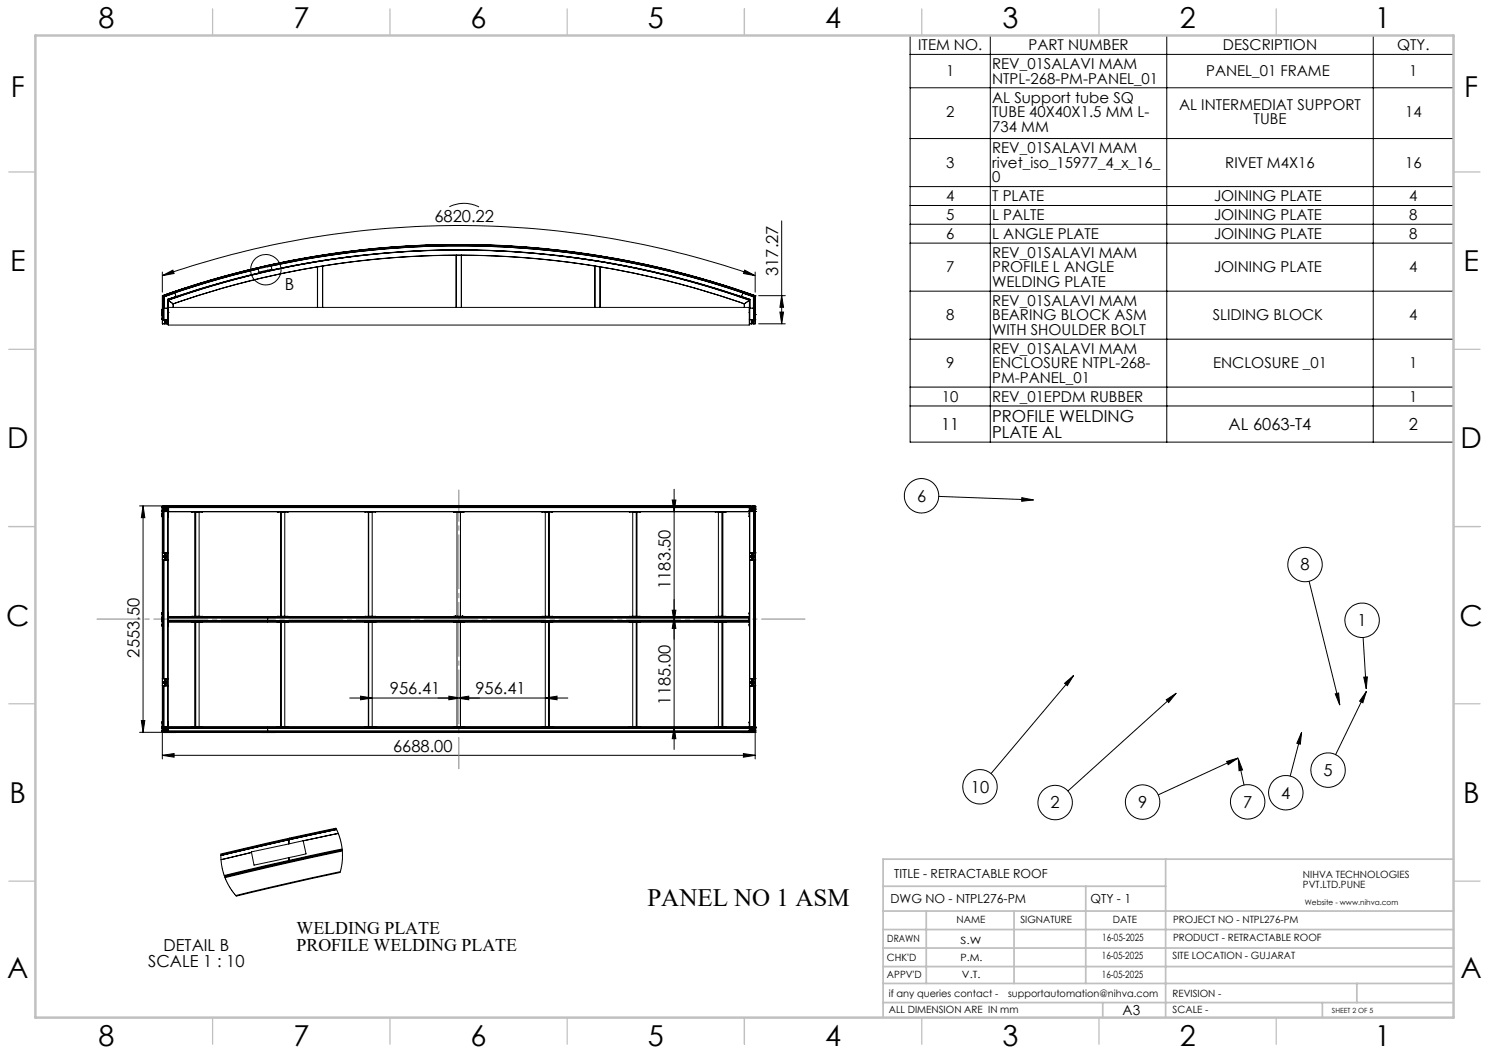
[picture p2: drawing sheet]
<svg xmlns="http://www.w3.org/2000/svg" width="420mm" height="297mm" viewBox="0 0 420 297" stroke-linecap="round" stroke-linejoin="round" font-family="sans-serif">
<defs><g id="words">
<g font-size="8.1">
<text x="27.8" y="8">8</text>
<text x="82.8" y="8">7</text>
<text x="132.8" y="8">6</text>
<text x="182.8" y="8">5</text>
<text x="232.8" y="8">4</text>
<text x="282.8" y="8">3</text>
<text x="332.8" y="8">2</text>
<text x="387.8" y="8">1</text>
<text x="3" y="27.2">F</text>
<text x="413" y="27.2">F</text>
<text x="2.8" y="76.5">E</text>
<text x="412.8" y="76.5">E</text>
<text x="2" y="126.5">D</text>
<text x="412" y="126.5">D</text>
<text x="1.7" y="176.5">C</text>
<text x="411.7" y="176.5">C</text>
<text x="2.7" y="226.5">B</text>
<text x="412.7" y="226.5">B</text>
<text x="2" y="275.7">A</text>
<text x="412" y="275.7">A</text>
<text x="27.8" y="295">8</text>
<text x="82.8" y="295">7</text>
<text x="132.8" y="295">6</text>
<text x="182.8" y="295">5</text>
<text x="232.8" y="295">4</text>
<text x="282.8" y="295">3</text>
<text x="332.8" y="295">2</text>
<text x="387.8" y="295">1</text>
</g>
<text font-size="7.1" x="182.6" y="255.4">PANEL NO 1 ASM</text>
<g font-size="5">
<text x="83.6" y="263.6">WELDING PLATE</text>
<text x="83.6" y="268.2">PROFILE WELDING PLATE</text>
</g>
<g font-size="4.7">
<text x="122.5" y="62.5">6820.22</text>
<text x="219.5" y="77.8" transform="rotate(-90 219.5 77.8)">317.27</text>
<text x="80.3" y="81.9">B</text>
<text x="279.9" y="119">PROFILE WELDING</text>
<text x="265.5" y="121.3">11</text>
<text x="279.9" y="123.5">PLATE AL</text>
<text x="346.6" y="121.3">AL 6063-T4</text>
<text x="397.4" y="121.3">2</text>
<text x="258.7" y="141.5">6</text>
<text x="366.8" y="160.9">8</text>
<text x="189.1" y="166.1" transform="rotate(-90 189.1 166.1)">1183.50</text>
<text x="382.9" y="176.6">1</text>
<text x="39.4" y="185.5" transform="rotate(-90 39.4 185.5)">2553.50</text>
<text x="110" y="195.8">956.41</text>
<text x="134.1" y="195.8">956.41</text>
<text x="189.1" y="198.7" transform="rotate(-90 189.1 198.7)">1185.00</text>
<text x="110.9" y="212">6688.00</text>
<text x="373.3" y="218.9">5</text>
<text x="273.9" y="223.6">10</text>
<text x="321" y="227.9">9</text>
<text x="350.7" y="227.8">7</text>
<text x="361.4" y="225.3">4</text>
<text x="296.3" y="228">2</text>
<text x="46.1" y="268.3">DETAIL B</text>
<text x="41.8" y="272.8">SCALE 1 : 10</text>
</g>
<g font-size="4.2">
<text x="259" y="14.2">ITEM NO.</text>
<text x="290.1" y="14.2">PART NUMBER</text>
<text x="345" y="14.2">DESCRIPTION</text>
<text x="394.1" y="14.2">QTY.</text>
<text x="266.9" y="21.6">1</text>
<text x="279.9" y="19.5">REV_01SALAVI MAM</text>
<text x="279.9" y="23.6">NTPL-268-PM-PANEL_01</text>
<text x="340.2" y="21.6">PANEL_01 FRAME</text>
<text x="397.5" y="21.6">1</text>
<text x="279.9" y="28.9">AL Support tube SQ</text>
<text x="266.9" y="33">2</text>
<text x="279.9" y="33">TUBE 40X40X1.5 MM L-</text>
<text x="332.6" y="31">AL INTERMEDIAT SUPPORT</text>
<text x="353.6" y="35.1">TUBE</text>
<text x="396.3" y="33">14</text>
<text x="279.9" y="37.1">734 MM</text>
<text x="266.9" y="47.4">3</text>
<text x="279.9" y="43.3">REV_01SALAVI MAM</text>
<text x="279.9" y="47.4">rivet_iso_15977_4_x_16_</text>
<text x="345.6" y="47.4">RIVET M4X16</text>
<text x="396.3" y="47.4">16</text>
<text x="279.9" y="51.5">0</text>
<text x="266.9" y="56.8">4</text>
<text x="279.9" y="56.8">T PLATE</text>
<text x="342.4" y="56.8">JOINING PLATE</text>
<text x="397.5" y="56.8">4</text>
<text x="266.9" y="62.1">5</text>
<text x="279.9" y="62.1">L PALTE</text>
<text x="342.4" y="62.1">JOINING PLATE</text>
<text x="397.5" y="62.1">8</text>
<text x="266.9" y="67.4">6</text>
<text x="279.9" y="67.4">L ANGLE PLATE</text>
<text x="342.4" y="67.4">JOINING PLATE</text>
<text x="397.5" y="67.4">8</text>
<text x="266.9" y="76.9">7</text>
<text x="279.9" y="72.8">REV_01SALAVI MAM</text>
<text x="279.9" y="76.9">PROFILE L ANGLE</text>
<text x="342.4" y="76.9">JOINING PLATE</text>
<text x="397.5" y="76.9">4</text>
<text x="279.9" y="81">WELDING PLATE</text>
<text x="279.9" y="86.3">REV_01SALAVI MAM</text>
<text x="266.9" y="90.4">8</text>
<text x="279.9" y="90.4">BEARING BLOCK ASM</text>
<text x="279.9" y="94.5">WITH SHOULDER BOLT</text>
<text x="342.1" y="90.4">SLIDING BLOCK</text>
<text x="397.5" y="90.4">4</text>
<text x="279.9" y="99.8">REV_01SALAVI MAM</text>
<text x="266.9" y="103.9">9</text>
<text x="279.9" y="103.9">ENCLOSURE NTPL-268-</text>
<text x="342.2" y="103.9">ENCLOSURE _01</text>
<text x="397.5" y="103.9">1</text>
<text x="265.7" y="113.4">10</text>
<text x="279.9" y="108">PM-PANEL_01</text>
<text x="279.9" y="113.4">REV_01EPDM RUBBER</text>
<text x="397.5" y="113.4">1</text>
</g>
<text font-size="3.9" x="316.7" y="286.4">A3</text>
<g font-size="3.5">
<text x="252.2" y="247.7">TITLE - RETRACTABLE ROOF</text>
<text x="251.2" y="254.8">DWG NO - NTPL276-PM</text>
<text x="307.6" y="254.8">QTY - 1</text>
</g>
<g font-size="2.8">
<text x="367.5" y="247.7">NIHVA TECHNOLOGIES</text>
<text x="367.5" y="250.5">PVT.LTD.PUNE</text>
<text x="269.8" y="260.4">NAME</text>
<text x="287.8" y="260.4">SIGNATURE</text>
<text x="313.9" y="260.5">DATE</text>
<text x="330.9" y="260.5">PROJECT NO - NTPL276-PM</text>
<text x="250.3" y="265.7">DRAWN</text>
<text x="270.9" y="266.1">S.W</text>
<text x="310.9" y="265.5">16-05-2025</text>
<text x="330.9" y="265.5">PRODUCT - RETRACTABLE ROOF</text>
<text x="250.2" y="271.1">CHK'D</text>
<text x="250.2" y="275.8">APPV'D</text>
<text x="270.9" y="271.1">P.M.</text>
<text x="271.3" y="275.8">V.T.</text>
<text x="310.8" y="270.6">16-05-2025</text>
<text x="310.8" y="275.8">16-05-2025</text>
<text x="330.7" y="270.6">SITE LOCATION - GUJARAT</text>
<text x="250.7" y="281.1">if any queries contact -</text>
<text x="284.3" y="281.1">supportautomation@nihva.com</text>
<text x="330.7" y="281.1">REVISION -</text>
<text x="250.7" y="285.6">ALL DIMENSION ARE IN mm</text>
<text x="330.7" y="285.6">SCALE -</text>
</g>
<text font-size="2.1" x="368.1" y="255.1">Website - www.nihva.com</text>
<text font-size="2" x="375.7" y="285.6">SHEET 2 OF 5</text>
</g></defs>
<g fill="none" stroke="#000" stroke-width=".28">
<path d="M256.7 10h153.3v114.7h-153.3zM256.7 15.3h153.3M279.3 10v114.7M329.1 10v114.7M387.3 10v114.7M256.7 24.8h153.3M256.7 39.1h153.3M126.8 58.3a9.3 9.3 0 0 1 8.3 .1M256.7 52.6h153.3M256.7 58h153.3M45.8 76.7v5.7M45.8 77.7l3-1.5 .3 .9z"/>
<path d="M45.8 77.7a254.1 254.1 0 0 1 167.2 0M72.8 75.8l3.7-.8 .2 .9-3.7 .9zM72.8 75.8a256.7 256.7 0 0 0-26.6 7.9M75.5 76.4a265 265 0 0 0-28.1 8.1M75.5 76.4a262.3 262.3 0 0 0-28.2 8.1M75.5 74.9a241.3 241.3 0 0 0-29.6 8.5M75.5 74.9a248 248 0 0 0-29.7 8.5M75.5 75a255.8 255.8 0 0 0-29.6 8.5M75.5 75h.1M75.5 75a258 258 0 0 0-29.6 8.5M75.5 76.4v-.2v.2M75.5 74.9v.3"/>
<path d="M75.5 74.9a249 249 0 0 1 137.5 8.5M75.5 74.9a249.7 249.7 0 0 1 137.5 8.5M75.5 74.9h.1M75.5 76.4a248.1 248.1 0 0 1 136 8.1M75.5 74.9a249.4 249.4 0 0 1 137.4 8.6M75.5 74.9v.1M76.5 75a248.8 248.8 0 0 1 136.1 8.7M89.5 75.3h.1M89.5 75.3a249 249 0 0 0-40.6 10.4M89.5 75.3v11.4M91 75.1l-1.4 .2M91 75.1v11.6"/>
<path d="M91 75v.1M91 75v11.7M99 72.4a243.7 243.7 0 0 0-23.5 4.1v-.1M128.7 72h.1M128.7 72a244.4 244.4 0 0 0-37.7 3M128.7 72v14.7M128.7 72h1.4M130.1 72h.1M130.1 72v14.7M130.2 72a243.5 243.5 0 0 1 37.6 3M130.2 72v14.7M159.8 72.4a251.4 251.4 0 0 1 51.6 12.1"/>
<path d="M167.8 75v.1M167.8 75v11.7M167.8 75.1l1.4 .2M167.8 75.1v11.6M169.2 75.3h.1M169.2 75.3v11.4M169.3 75.3a251.4 251.4 0 0 1 40.6 10.4M169.3 75.3v11.4M210 76.2l3 1.5-3.3-.6zM213 76.7v5.7M220.5 62.3v29M256.7 63.2h153.3"/>
<path d="M256.7 68.6h153.3M45.7 87.6h.1M45.7 89.7h.1M45.7 89.9v.1M45.7 88.9v.1M45.7 90h.1M45.7 88.3h.1M45.7 87.3h.1M45.7 88h.1M45.7 87.4v.2M45.7 89.8v.1M45.7 88.1v.2"/>
<path d="M45.7 87.4h.1M45.7 88v.1M45.7 88.5v.3M45.7 88.8v.1M45.7 88.1h.1M45.7 90l.1 .1M45.7 87.3v2.7M45.8 90.2h1.6M45.8 87.2l-.1 .1M45.8 83.4h.1M45.8 91.3h.1M45.8 91.3h.6"/>
<path d="M45.9 83.4l-.1 7.9M45.9 83.4v.1M45.9 90.2h.1M45.9 83.5h.1M45.9 87.6h.1M45.9 87.5h.1M45.9 88.7h.1M45.9 88.6h.1M45.9 89.9h.1M45.9 89.8h.1M45.9 89.8l.1 .1M45.9 87.5v.1"/>
<path d="M45.9 88.6v.1M45.9 89.8v.1M45.9 83.5v6.7M45.9 83.5l.3 .2M46 87.5l-.1 .1M46 87.5h.1M46 88.6h.1M46 88.6v.1M46 89.8v.1M46 89.8h.1M46.2 90.2h.1M46.2 83.7h.1"/>
<path d="M46.2 83.7v6.5M46.3 83.7l2.8-1 .3 .2 .2 .6-.2 .2-2.1 .7-.2 2.5-.8-.2zM46.4 90.2v.2M46.4 90.2h.1M46.4 90.4h.1M46.4 91.3h.1M46.4 90.2v1.1M46.4 90.2v.1M46.4 90.3h.3M46.4 90.3h.1M46.4 90.6h.1M46.4 90.9h.1"/>
<path d="M46.5 90.6v.3M46.5 90.6h.1M46.5 90.9h.1M46.7 90.6v.3M46.7 90.6h.1M46.7 90.3h.1M46.7 90.9h.1M46.8 90.2v.1M46.8 90.4h.1M46.8 91.3h.1M46.8 91.3h.6M46.8 90.4v.9"/>
<path d="M46.8 90.2v.2M47.3 84.5h.1M47.3 91.3h.1M47.3 84.5v6.8M47.4 84.7h.1M47.4 84.7a244.9 244.9 0 0 1 164 0M47.4 91.3h-.1M47.4 84.5v6.8M47.4 90h.1M47.4 88.2h.1M47.4 90.1h.1M47.4 84.7a244.5 244.5 0 0 1 164 0"/>
<path d="M47.4 84.7v7h163.9v-5h-163.9M47.4 84.7l1.4 1M48.8 85.7h.1M48.8 85.7a243.4 243.4 0 0 1 161.2 0M48.8 85.7v1M48.9 85.7v1M209.5 82.8l3 .9-.1 3.2h-.7l-.2-.2v-2.3l-2.2-.7-.1-.3zM209.9 85.7v1M210 85.7h-.1M210 85.7v1M211.3 90h.1M211.3 88.2h.1"/>
<path d="M211.3 90.1h.1M211.4 88.2h.1M211.4 84.7l-1.4 1M211.4 90.2h1.6M211.4 84.7h.1M211.4 84.5l.1 6.8M211.5 91.3h.1M211.5 91.3h.5M211.5 84.5h-.1M211.5 84.5v6.8M211.5 84.5h.1M212 90.2v.2"/>
<path d="M212 90.2h.1M212 90.4h.1M212 91.3h.1M212 90.2l.1 1.1M212 90.2l.1 .1M212.1 90.3h.3M212.1 90.3h.1M212.1 90.6h.1M212.1 90.9h.1M212.1 90.2v.1M212.1 90.4h-.1M212.1 90.6v.3"/>
<path d="M212.4 90.6v.3M212.4 90.6h.1M212.4 90.3h.1M212.4 90.9h.1M212.4 90.2v.1M212.4 90.4h.1M212.4 91.3h.1M212.4 91.3h.6M212.4 90.4v.9M212.4 90.2v.2M212.6 90.2h.1M212.6 83.7h.1"/>
<path d="M212.6 83.7v6.5M212.6 83.7h-.1M212.8 89h.1M212.8 88.9h.1M212.8 88.9v.1M212.8 90h.1M212.8 89.9h.1M212.8 89.9v.1M212.8 88.1h.1M212.8 88v.1M212.8 87.5h.1M212.8 87.4v.1"/>
<path d="M212.9 88l-.1 .1M212.9 87.4l-.1 .1M212.9 88.9v.1M212.9 90h.1M212.9 88v.1M212.9 87.4v.1M212.9 89.9h.1M212.9 88.9h.1M212.9 89h.1M212.9 88h.1M212.9 88.1h.1M212.9 87.4h.1"/>
<path d="M212.9 87.5h.1M212.9 90.2h.1M212.9 83.5h.1M212.9 83.5v6.7M212.9 83.5l-.3 .2M213 91.3h.1M213 83.4v7.9M213 83.4l-.1 .1M213 83.4h.1M213 87.2l.1 .1M213 90h.1M213 87.3h.1"/>
<path d="M213.1 88.3h.1M213.1 88.5v.2M213.1 87.6h.1M213.1 90.1h.1M213.1 89.8v.1M213.1 90l-.1 .1M213.1 87.3v2.7M213.1 89.8h.1M213.1 88.7v.1M213.1 88.9v.1M213.1 88.9h.1M213.1 88.1v.1"/>
<path d="M213.1 88h.1M213.1 87.5v.1M213.1 87.4h.1M213.1 88.1v.2M213.1 88.7h.1M213.1 89.9v.1M213.1 88v.1M213.1 87.4v.1M214 83.4h7.5M214 91.3h7.5M220 88h1l-.5 3.3zM220.5 83.4l.5 3.3h-1z"/>
<path d="M256.7 82.1h153.3M256.7 95.7h153.3M256.7 109.2h153.3M256.7 114.5h153.3M190.1 138v73.4M39.4 142.7h7.1M40.4 142.7l.5 3.3h-1zM40.4 142.7v63.8M45.7 144h.1M45.7 144v.2M45.7 143.1v.1M45.7 144.8v.2"/>
<path d="M45.7 145.4h.1M45.7 145.5v.2M45.7 143v.1M45.7 143h.1M45.7 142.9v.1M45.7 144.8h.1M45.7 145.7l.1 .1M45.7 145.7h.1M45.7 143v2.7M45.8 157.9h.1M45.8 142.8h167.2M45.9 144.3h.1"/>
<path d="M45.8 142.9l-.1 .1M45.8 142.8v71.3M45.8 155.9h1.6M45.8 156h1.5M45.8 157.9h1.5M45.9 143.2h.1M45.9 144.2h.1M45.9 144h.1M45.9 143h.1M45.9 143.1h.1M45.9 144.1h.1M45.9 142.9v.3"/>
<path d="M45.9 143.2v.1M45.9 142.8h.1M45.9 142.8v.1M45.9 143.3v.1M45.9 143.4h.1M45.9 143.7h.1M45.9 143.8h.1M45.9 143.3h.1M45.9 145h.1M45.9 144.9h.1M45.9 145.6h.1M45.9 145.5h.1"/>
<path d="M45.9 143.4v.3M45.9 143.8v.2M45.9 144.1v11.8M45.9 143.8v61.2M45.9 143.3h1.4M45.9 143.4h1.4M45.9 143.7h1.4M45.9 144l.1 .1M45.9 145.5l.1 .1M45.9 144v.1M45.9 143v.1M45.9 144.9v.1"/>
<path d="M45.9 145.5v.1M45.9 157.9v33.5M45.9 143.8h.3M46 144.9v.1M46 144.1h.1M46 143v.1M46 144.9h.1M46 145.6h.1M46.1 156.9v.1M46.1 156.9h.1M46.1 157h.1M46.2 142.8h.1"/>
<path d="M46.2 144.3h.1M46.2 144.2l1.1 .1M46.2 157.9v33.5M46.2 156.9h.1M46.2 142.8v.1M46.2 144.2h.1M46.2 143.8h.1M46.2 156.9l-.1 .1M46.2 143.8v12.1M46.2 156.9v.1M46.2 143.3v.1M46.3 143.1h.1"/>
<path d="M46.3 143.2h.1M46.3 143.8h.1M46.3 144.2h.1M46.3 143.9h.1M46.3 144h.1M46.3 142.8v.1M46.3 143.3v.1M46.3 144h.9M46.3 143.2h1M46.3 142.9l-.1 .4M46.3 143.8l-.1 .4M46.3 143.8h1"/>
<path d="M46.3 143.9h1M46.4 144.2h.1M46.4 144.1h.1M46.4 156h.1M46.4 157.9h.1M46.4 156v1.9M46.4 156.8v.3zM46.4 156h.3M46.4 156.8h.3M46.4 157h.3M46.4 157.8h.3M46.4 157.8h.1"/>
<path d="M46.4 143.1v.1M46.4 143.2h.1M46.4 144h.1M46.4 143.9h.1M46.4 156.8v.3M46.4 156v.8M46.4 157.1v.7M46.4 143.9v.1M46.5 144.1l-.1 .1M46.5 144.1v.1M46.5 144.2h.1M46.5 144.1h.1"/>
<path d="M46.5 142.7l-.2 .1M46.5 142.7h.5M46.5 142.7v.1M46.7 156.8l.1 .3zM46.7 156h.1M46.7 157.8h.1M46.7 156v.8M46.7 157.1v.7M46.8 155.9v.1M46.8 156h.1M46.8 157.9h.1M46.8 156.8v.3"/>
<path d="M46.8 156v1.9M47 156.9h.1M47 156.9v.1M47 157h.1M47 142.7h.3M47 142.7v.1M47.1 156.9v.1M47.1 144.1v.1M47.1 144.1h.1M47.1 144.2h.1M47.2 144.1h.1M47.2 144l.1 .2"/>
<path d="M47.2 143.9h.1M47.2 143.1l-1.3 .1M47.2 143v.2M47.2 143.9v.1M47.2 143.2h.1M47.2 143.1h.1M47.2 144v.1M47.2 143v.1M47.2 144.2h.1M47.2 144h.1M47.2 143h.1M47.2 144.1v.1"/>
<path d="M47.2 144l.1 .1M47.2 143.1h.2M47.3 144.2h.1M47.3 142.9h.1M47.3 143.2h.1M47.3 143.9h.1M47.3 144.2v60.8M47.3 142.9l-.1 .1M47.3 142.7h164.2M47.3 142.7v.1M47.3 143.8h.1M47.3 144.1h.1"/>
<path d="M47.3 143.4h.1M47.3 143.7h.1M47.3 143v.1M47.3 142.8v.1M47.3 143.3v.1M47.3 143.1l.1 .1M47.3 143.2v.1M47.3 143.4v.3M47.3 143.8v.1M47.3 142.8l-1.4 .1M47.3 157.9h.1M47.3 142.8h.1"/>
<path d="M47.3 144.3h.1M47.4 144.3h.1M47.4 143.1h.1M47.4 144.1h.1M47.4 143h.1M47.4 144.2l-.1 .1M47.4 142.9l-.1 .1M47.4 142.9h.1M47.4 142.8v.1M47.4 143h.5M47.4 142.8v63.7M47.4 145.7h.1"/>
<path d="M47.4 145.4v.2M47.4 144.4h.1M47.4 144.2l.1 .1M47.4 142.8h.1M47.4 142.9v.1M47.4 145.7v.1M47.4 142.7v.1M47.4 143v2.7M47.5 143.1l-.1 .2M47.5 143.1h.1M47.5 144.3v.1M47.5 143v.1"/>
<path d="M47.5 143.1h.4M47.5 144.3h163.8M47.5 144.4h163.8M47.9 142.9l-.4 .1M47.9 142.9h.1M47.9 142.9v.3M54 144.4h3.1M54.2 144.4h.1M54.4 144.4h.1M54.9 144.4v29.4M55.2 144.4v29.4M56.2 144.4v29.4"/>
<path d="M57 144.4h.1M78.2 144.4h3.1M78.4 144.4h.1M78.5 144.4h.1M79.2 144.4v29.4M79.3 144.4v29.4M80.3 144.4v29.4M81.2 144.4h.1M102.9 144.4h3.1M103 144.4h.1M103.1 144.4h.1M103.9 144.4v29.4"/>
<path d="M104 144.4v29.4M105 144.4v29.4M105.9 144.4h.1M127.9 144.4h3M128 144.4h.1M128.3 144.4h.1M128.4 144.4h.1M128.5 144.4h.1M128.9 144.4v29.4M129.9 144.4v29.4M130.3 144.4h.1M130.4 144.4h.1"/>
<path d="M130.5 144.4h-.1M130.8 144.4h.1M152.8 144.4h3.1M153 144.4h.1M153.8 144.4v29.4M154.8 144.4v29.4M154.9 144.4v29.4M155.7 144.4h.1M155.8 144.4h.1M177.5 144.4h3.1M177.6 144.4h.1M178.5 144.4v29.4"/>
<path d="M179.5 144.4v29.4M179.7 144.4v29.4M180.3 144.4h.1M180.5 144.4h.1M189.6 141h1l-.5 3.4zM201.7 144.4h3.1M201.8 144.4h.1M202.6 144.4v29.4M203.6 144.4v29.4M203.9 144.4v29.4M204.4 144.4h.1M204.6 144.4h.1"/>
<path d="M210.9 142.9l.4 .1M210.9 142.9h.1M210.9 143.1h.4M210.9 142.9v.3M211.3 144h.1M211.3 144v.2M211.3 143.1l-163.8 .1M211.3 144.8v.2M211.3 145.4h.1M211.3 145.5v.2M211.3 143v.1M211.3 143h.1"/>
<path d="M211.3 144.8h.1M211.3 145.7l.1 .1M211.3 142.9v.1M211.3 142.7v.1M211.3 143v2.7M211.3 145.7h.1M211.4 142.8h.1M211.4 157.9h.1M211.4 144.2l.1 .1M211.5 144.1h.1M211.4 142.9l.1 .1M211.4 142.9h.1"/>
<path d="M211.4 144.3h.1M211.4 155.9h.1M211.4 142.8v.1M211.4 155.9l1.6 .1zM211.4 143.1h.2M211.4 142.8v63.7M211.4 142.8l-164 .1M211.5 157.9h.1M211.5 143h-.6M211.5 157.9h1.5M211.5 143l-.1 .2M211.5 144.2l1.1 .1"/>
<path d="M211.5 142.9h.1M211.5 144.2h.1M211.5 142.9l.1 .3M211.5 143.4v.3h1.4M211.5 144.2v60.8M211.5 142.7h.3M211.5 143.7h1.4M211.5 143.4h1.4M211.5 142.7v.1M211.6 144h.1M211.6 144.1h.1M211.6 143h.1"/>
<path d="M211.6 143.1h.1M211.6 144l-.1 .1M211.6 144v.1M211.6 143v.1M211.6 144.1v.1M211.6 144.2h.1M211.6 143.9l-.1 .3M211.7 144h.8M211.7 143.1h1.2M211.7 144.2h.1M211.7 144.1v.1M211.7 156.9h.1"/>
<path d="M211.7 157h.1M211.7 156.9v.1M211.8 142.7h.5M211.8 156.9h.1M211.8 156.9h-.1M211.8 142.7v.1M211.8 156.9v.1M212.1 156h.1M212 157.9h.1M212 156h.1M212 156v1.9M212.1 156.8v.3z"/>
<path d="M212.1 157.8h.3M212.1 157h.3M212.1 157.8h.1M212.1 156.8h.3M212.1 156h.3M212.1 156.8v.3M212.1 157.1v.7M212.1 156v.8M212.3 142.7l.2 .1M212.3 142.7v.1M212.3 144.2h.1M212.4 156.8v.3z"/>
<path d="M212.4 157.8h.1M212.4 156h.1M212.4 144.1h.1M212.4 143.2h.1M212.4 143.1v.1M212.4 144h.1M212.4 143.9h.1M212.4 157.1v.7M212.4 156v.8M212.4 143.9v.1M212.4 156v1.9M212.4 157.9h.1"/>
<path d="M212.4 156.8v.3M212.4 144.1l-.1 .1M212.4 144.1v.1M212.4 144.2h.1M212.5 143.4h.1M212.5 143.2h.1M212.5 144.2h.1M212.5 143.9h.1M212.5 143.8h.1M212.5 143.1h.1M212.5 144h.1M212.5 143.2l-1 .1h1.4"/>
<path d="M212.5 142.9h.1M212.5 142.9v.2M212.5 143.2v.1M212.5 143.8v.1M212.5 144v.2M212.6 143.3v.1M212.6 143.8h.1M212.6 142.8v.1M212.6 143.8v12.1M212.6 156.9v.1M212.6 157.9h.1M212.6 142.8h.1"/>
<path d="M212.6 144.2h.1M212.6 156.9l.1 .1M212.6 156.9h.1M212.6 142.8v.5M212.6 157.9v33.5M212.6 157h.1M212.7 157h.1M212.7 156.9h-.1M212.7 156.9h.1M212.7 156.9v.1M212.8 145.6h.1M212.8 145.4h.1"/>
<path d="M212.8 145.5h.1M212.8 145.5v.1M212.8 144.3l.1 .1M212.8 144.3h.1M212.8 144.3v.1M212.8 143.2h.1M212.8 143.1l.1 .1M212.8 143.1v.1M212.8 143.1h.1M212.8 143h.1M212.8 143v.1M212.8 145.4v.2"/>
<path d="M212.9 143.1h.1M212.9 145.4v.2M212.9 144.3v.1M212.9 143v.1M212.9 143h.1M212.9 143.2v.1M212.9 145.4h.1M212.9 145.6h.1M212.9 144.3h.1M212.9 144.4h.1M212.9 157.9h.1M212.9 143.8h.1"/>
<path d="M212.9 143.8h-1.4l1 .1M212.9 143.3v.1M212.9 142.8h.1M212.9 143.8v12.1M212.9 157.9v33.5M212.9 143.8v.1M212.9 142.8v.1M212.9 144.2h.1M212.9 142.9h-1.4M212.9 143.7h.1M212.9 143.4h.1M212.9 143.2h.1"/>
<path d="M212.9 143.9v.1M212.9 142.9v.3M212.9 143.4v.3M212.9 143.9l.1 61.1M213 157.9h.1M213 144.3h.1M213 144.2v.1M213 155.9h.1M213 142.9l.1 .1M213 142.8v71.3M213 143h.1M213 145.7h.1"/>
<path d="M213.1 145.4v.2M213.1 144.4h.1M213.1 142.9v.1M213.1 145.7l-.1 .1M213.1 143v2.7M213.1 144v.4M213.1 143.1v.2M213.1 143.1h.1M213.1 144h.1M213.1 143v.1M264.8 140l26.7 1M288.2 140.4l3.3 .6-3.3 .4z"/>
<path d="M45.7 173.2h.1M45.7 174.7h.1M45.7 174.2v.1M45.7 176.2v.2M45.7 175.1v.2M45.7 174.1v.1M45.7 174.1h.1M45.7 173v.2M45.7 174.6v.1M45.7 176.1v.1M45.7 175.1h.1M45.7 176.5l.1 .1"/>
<path d="M45.7 172.8v3.7M45.7 176.5h.1M45.7 172.8h.1M45.8 172.7l-.1 .1M45.9 173.1h.1M45.9 173h.1M45.9 174.7h.1M45.9 174.6h.1M45.9 176.3h.1M45.9 176.2h.1M45.9 173l.1 .1M45.9 173v.1"/>
<path d="M45.9 174.6v.1M45.9 176.2v.1M46 174.7h-.1M46 174.6v.1M46 176.2h.1M46 173.1h.1M46 174.7h.1M46 176.2l-.1 .1M47.4 172.7v.1M47.4 176.5h.1M47.4 172.8h.1M47.4 174.8h.1"/>
<path d="M47.4 174.6l.1 .1M47.4 173.2h.1M47.4 173l.1 .2M47.4 174.3h.1M47.4 174.1h.1M47.4 173.9l28.1 .1M47.4 176.5v.1M47.4 175.4h28.1M47.4 174h28.1M47.4 172.8v3.7M47.5 174.1h28M47.5 175.1h28"/>
<path d="M47.5 175.2h28M47.5 174.2h28M47.5 176.2l-.1 .2M47.5 176.2h.1M47.5 175.3h-.1M47.5 175.1h.1M47.5 175.1v.1M47.5 175.2v.1M47.5 174.1v.1M47.5 175.3h28M47.5 174.3h28M54 173.9h3.1"/>
<path d="M54 175.4h3.1M54.2 173.8v.1M54.2 175.4v.1M54.4 173.8v.1M54.4 175.4v.1M54.9 175.5v29.5M55.2 175.5v29.5M56.2 175.5v29.5M57 173.8v.1M57 175.4v.1M75.5 175.4h-28.1M75.5 174.1h.1"/>
<path d="M75.5 175.1h.1M75.5 175.2v.1M75.5 174.2v.1M75.5 174.1v.1M75.5 175.1v.1M75.5 174v.1M75.5 174.3v.8M75.5 175.3v.1M75.5 174.2h135.8M75.5 175.2h135.8M75.5 174.1h135.8M75.5 175.1h135.8"/>
<path d="M75.5 175.4h135.8M75.5 174h135.8M78.2 173.9h3.1M78.2 175.4h3.1M78.4 173.8v.1M78.4 175.4v.1M78.5 173.8v.1M78.5 175.4v.1M79.2 175.5v29.5M79.3 175.5v29.5M80.3 175.5v29.5M81.2 173.8v.1"/>
<path d="M81.2 175.4v.1M102.9 173.9h3.1M102.9 175.4h3.1M103 173.8v.1M103 175.4v.1M103.1 173.8v.1M103.1 175.4v.1M103.9 175.5v29.5M104 175.5v29.5M105 175.5v29.5M105.9 173.8v.1M105.9 175.4v.1"/>
<path d="M127.9 173.9h3M127.9 175.4h3M128 173.8v.1M128 175.4v.1M128.3 175.5h.2M128.3 173.8h.1M128.3 173.8h.2M128.5 175.5h.1M128.5 173.8h.1M128.9 175.5v29.5M129.9 175.5v29.5M130.3 175.5h.2"/>
<path d="M130.4 173.8h-.1M130.4 173.8h.1M130.5 173.8h.1M130.5 175.5h.1M130.8 173.8v.1M130.8 175.4v.1M152.8 173.9h3.1M152.8 175.4h3.1M153 173.8v.1M153 175.4v.1M153.8 175.5v29.5M154.8 175.5v29.5"/>
<path d="M154.9 175.5v29.5M155.7 173.8v.1M155.7 175.4v.1M155.8 173.8v.1M155.8 175.4v.1M177.5 173.9h3.1M177.5 175.4h3.1M177.6 173.8v.1M177.6 175.4v.1M178.5 175.5v29.5M179.5 175.5v29.5M179.7 175.5v29.5"/>
<path d="M180.3 173.8v.1M180.3 175.4v.1M180.5 173.8v.1M180.5 175.4v.1M189.6 172.1h1l-.5 3.3zM190.1 173.9l.5 3.3h-1zM201.7 173.9h3.1M201.7 175.4h3.1M201.8 173.8v.1M201.8 175.4v.1M202.6 175.5v29.5M203.6 175.5v29.5"/>
<path d="M203.9 175.5v29.5M204.4 173.8v.1M204.4 175.4v.1M204.6 173.8v.1M204.6 175.4v.1M211.3 174.7h.1M211.3 175.1h.1M211.3 175.3h.1M211.3 173.2h.1M211.3 174.2h.1M211.3 176.1h.1M211.3 176.2v.2"/>
<path d="M211.3 175.1v.2M211.3 174.1v.1M211.3 174.1h.1M211.3 174.6v.1M211.3 173v.2M211.3 173.9l-135.8 .1M211.3 176.5l.1 .1M211.3 172.8v3.7M211.3 176.5h.1M211.3 172.8h.1M211.4 172.7l-.1 .1M212.8 176.3h.1"/>
<path d="M212.8 176.2h.1M212.8 176.2v.1M212.8 174.7h.1M212.8 174.6h.1M212.8 173.1h.1M212.8 174.6v.1M212.9 173l-.1 .1M212.9 176.2h.1M212.9 176.2v.1M212.9 174.6v.1M212.9 173v.1M212.9 173.1h.1"/>
<path d="M212.9 173h.1M212.9 174.7h.1M212.9 174.6h.1M212.9 176.3h.1M213 172.7l.1 .1M213 176.5h.1M213 172.8h.1M213.1 174.3h.1M213.1 174.1v.1M213.1 174.8h.1M213.1 174.6v.1M213.1 173.2h.1"/>
<path d="M213.1 173v.2M213.1 176.5l-.1 .1M213.1 172.8v3.7M213.1 176.2v.2M213.1 176.2h.1M213.1 175.3h.1M213.1 175.1h.1M213.1 175.1v.1M213.1 175.2v.1M369.3 163.9l8.6 34.9M384.5 179.8l.9 14.4M45.8 193.4h.1"/>
<path d="M45.8 191.4h1.6M45.8 191.4h1.5M45.8 193.4h1.5M45.9 193.4v12.2M46.1 192.4h.1M46.1 192.5h.1M46.1 192.4v.1M46.2 193.4v12.2M46.2 192.4h-.1M46.2 192.4h.1M46.2 192.4v.1M46.4 191.4h.1"/>
<path d="M46.4 193.4h.1M46.4 191.4v2M46.4 192.3v.3zM46.4 192.5h.3M46.4 193.3h.3M46.4 193.3h.1M46.4 191.5h.3M46.4 192.3h.3M46.4 191.5v.1M46.4 192.3v.2M46.4 192.5v.8M46.4 191.5v.8"/>
<path d="M46.7 192.3l.1 .3zM46.7 193.3h.1M46.7 191.5l.1 .1M46.7 192.5v.8M46.7 191.5v.8M46.8 193.4h.1M46.8 191.4h.1M46.8 192.3v.2M46.8 191.4v2M47 192.4h.1M47 192.4v.1M47 192.5h.1"/>
<path d="M47 192.4l.1 .1M47.1 192.4v.1M47.3 193.4h.1M98.6 196.9h61.6M101.7 196.4l3.3 .5-3.3 .5zM126.6 196.4l3.3 .5-3.3 .5zM128.9 196.9l3.3-.5v1zM153.8 196.9l3.3-.5v1zM211.4 191.4h.1M211.4 193.4h.1M211.5 191.4h.1M211.5 193.4h.1"/>
<path d="M211.5 191.4h1.5M211.5 193.4h1.5M211.7 192.4h.1M211.7 192.5h.1M211.7 192.4v.1M211.8 192.4h.1M211.8 192.4h-.1M211.8 192.4v.1M212.1 191.4h.1M212 193.4h.1M212 191.4h.1M212 191.4v2"/>
<path d="M212.1 192.3v.3v-.3M212.1 192.3h.3M212.1 191.5h.3M212.1 191.5v.1M212.1 193.3h.3M212.1 192.5h.3M212.1 193.3h.1M212.1 192.3v.2M212.1 191.5v.8M212.1 192.5v.8M212.4 191.5v.1M212.4 193.3h.1"/>
<path d="M212.4 191.5v.8M212.4 192.5v.8M212.4 192.3v.3v-.3M212.4 193.4h.1M212.4 191.4h.1M212.4 192.3v.2M212.4 191.4v2M212.6 192.4v.1M212.6 193.4h.1M212.6 192.4l.1 .1M212.6 192.4h.1M212.6 193.4v12.2"/>
<path d="M212.6 192.5h.1M212.7 192.5h.1M212.7 192.4h-.1M212.7 192.4h.1M212.7 192.4v.1M212.9 193.4h.1M212.9 193.4v11.8M213 193.4h.1M213 191.4h.1M300.3 192.7l2.5-2.2-1.7 2.9zM302.8 190.5l-23.3 27.7M329 197.4l2.8-1.9-2.2 2.7z"/>
<path d="M331.8 195.5l-30.6 27.6M376.6 195.7l1-.2 .3 3.3zM384.7 191l1-.1-.3 3.3zM385.4 195l-8.7 17.9M385.4 195l-1 3.2-.9-.4zM39.9 203.2h1l-.5 3.3zM45.7 206.1h.1M45.7 206.3h.1M45.7 203.9h.1M45.7 206.4h.1M45.7 205.2v.2M45.7 206.1v.2"/>
<path d="M45.7 206.3v.1M45.7 204.9v.2M45.7 203.7v.2M45.7 205.2h.1M45.7 206.4l.1 .1M45.7 203.7h.1M45.7 203.7v2.7M45.8 213l3.3-.5v1.1zM45.8 206.5h.1M45.8 203.5l-.1 .2M45.8 213h167.2M45.9 206.2h.1"/>
<path d="M45.9 206.5h.1M45.9 205l-.1 .1M45.9 205.4h.1M45.9 205v.1M45.9 205.1h.1M45.9 206.4h.1M45.9 205.1v.3M45.9 206.2v.3M45.9 205.4v.2M45.9 206.5h1.4M45.9 205.6h.1M45.9 205.9h.1"/>
<path d="M45.9 205.6v.1M45.9 205h.1M45.9 203.8h.1M45.9 206.1h.1M45.9 203.9h.1M45.9 205.7v.2M45.9 206v.1M45.9 205.6h1.4M45.9 205.9h1.4M45.9 206v.2M45.9 206h1.4M45.9 205.7h1.4"/>
<path d="M45.9 206.1l.1 .1M45.9 206.3h.1M45.9 206h.1M45.9 206.1v.1M45.9 203.8v.1M45.9 206.3v.1M46 205h.1M46 203.8l-.1 .1M46 203.8h.1M46 206.3h.1M46 206.3l-.1 .1M46 205v.1"/>
<path d="M46 206.2h.1M46 203.8v.1M46.2 206.5h.1M46.2 205.1h.1M46.2 205h.1M46.2 206h.1M46.2 205h1.1M46.3 205.1h.1M46.3 205.4h.1M46.3 205.4l1 .1M46.3 206h.1M46.3 206.2h.1"/>
<path d="M46.3 206.2l.9 .1M46.3 206.5l.2 .1M46.3 205.6h.1M46.3 205.1h1M46.3 205.1l-.1 .5M46.3 206l-.1 .5M46.4 205.2h.1M46.4 205.1v.1M46.4 205.4h.1M46.4 206.2h.1M46.5 205.2h.1M46.5 205.1v.1"/>
<path d="M46.5 206.6h.5M46.5 206.5v.1M47 206.6h.3M47 206.5v.1M47.1 205.2h.1M47.1 205.1v.1M47.2 205.2h.1M47.2 205.4h.1M47.2 206.2h.1M47.2 206.3l.1 .1M47.2 205.3v.1M47.2 206.2v.1"/>
<path d="M47.2 205.3h.1M47.2 205.1v.1M47.2 205.2v.1M47.2 206.3v.1M47.2 206.3h.2M47.2 205.3h.2M47.2 206.4h.1M47.3 206.4h.1M47.3 205.2h.1M47.3 205.2l-.1 .1M47.3 206.6h2.1M47.3 206.5v.1"/>
<path d="M47.3 205.2l.1 .2M47.3 205.1h.1M47.3 205.6h.1M47.3 205.1v.1M47.3 205.9h.1M47.3 206v.2M47.3 206h.1M47.3 206.5h.1M47.3 205.5v.4M47.3 206.4v.1M47.3 206.2h-1.3M47.3 205l.1 .1"/>
<path d="M47.3 205h.1M47.3 206.5h28.2M47.3 206.5h-7.9M47.4 205.2h.1M47.4 206.4h.1M47.4 206.2l-.2 .1 .2 .1M47.4 206.5h-.1M47.4 205.2h-.1M47.4 206.5h28.1M47.4 203.5v.2M47.4 203.7h.1M47.4 205l28.1 .1"/>
<path d="M47.4 206.4v.1M47.4 205.1h28.1M47.4 203.7v2.7M47.5 205.3h28M47.5 205.2h28M47.5 205.3l28 .1M47.5 205.2h.1M47.5 204.4l-.1 .1M47.5 204.4h.1M47.5 203.7l-.1 .2M47.5 203.7h.1M47.5 205.2v.1"/>
<path d="M47.5 206.4h28M49.4 206.5v.1M49.6 206.5l-.2 .1M54 205h3.1M54.2 205h.1M54.4 205h.1M57 205h.1M73.8 206.5l.2 .1M74 206.5v.1M75.5 206.3l-28 .1M75.5 206.2h-28.1l28.1 .1M75.5 205.3v.1"/>
<path d="M75.5 206.3v.1M75.5 205.2h.1M75.5 206.2v.1M75.5 206.5h.1M75.5 206.3h.1M75.5 205.2v.1M75.5 205.1v.1M75.5 205.4v.8M75.5 206.4v.1M75.5 205.2h135.8M75.5 206.3h135.8M75.5 205.3h135.8"/>
<path d="M75.5 206.5h135.9M75.5 206.5h136M75.5 206.2h135.8M75.5 206.4h135.8M77.7 206.5l-3.7 .1M78.2 205h3.1M78.4 205h.1M78.5 205h.1M81.2 205h.1M102.9 205h3.1M103 205h.1M103.1 205h.1"/>
<path d="M105.9 205h.1M127.9 205h3M128 205h.1M128.3 204.9v.1M128.3 204.9h.1M128.3 204.9h.2M128.5 204.9v.1M130.4 204.9l-.1 .1M130.4 204.9h.1M130.5 204.9v.1M130.8 205h.1M152.8 205h3.1"/>
<path d="M153 205h.1M155.7 205h.1M155.8 205h.1M177.5 205h3.1M177.6 205h.1M180.3 205h.1M180.5 205h.1M190.1 205l.5 3.3h-1zM201.7 205h3.1M201.8 205h.1M204.4 205h.1M204.6 205h.1"/>
<path d="M209.2 206.5l.2 .1M209.4 206.6h2.1M209.4 206.5v.1M209.7 212.5l3.3 .5-3.3 .6zM211.3 206.3h-135.8M211.3 206.4h.1M211.3 205.3l-135.8 .1M211.3 206.1h.1M211.3 205.1h-135.8M211.3 203.9h.1M211.3 205l-135.8 .1M211.3 206.3v.1"/>
<path d="M211.3 205.2v.1M211.3 206.1v.2M211.3 205.2h.1M211.3 204.9v.2M211.3 203.7v.2M211.3 206.4l.1 .1M211.3 203.7v2.7M211.3 203.7h.1M211.4 206.2l.2 .1-.3 .1M211.4 206.5h.1M211.4 205.2h.1M211.5 205h.1"/>
<path d="M211.4 203.5l-.1 .2M211.4 206.2l.2 .1M211.4 205.3h.2M211.5 205.3h.1M211.5 205.5l1.4 .2M211.5 206.5v.1M211.5 205.2v.1M211.5 205h1.1M211.5 206.5h1.5M211.5 206.4v.1M211.5 205.2h.1M211.5 206.4h.1"/>
<path d="M211.5 205.4v.1M211.5 205.2l.1 .2M211.5 205.6v.3h1.4M211.5 206.6h.3M211.5 205.7h1.4M211.5 206.1h.1M211.5 206.2h1.4M211.5 206.5h1.4M211.5 206h1.4M211.5 205.5h1M211.6 206.3h.1M211.6 205.2h.1"/>
<path d="M211.6 206.1v.1M211.6 206.2v.1M211.6 206.3v.1M211.6 205.2v.1M211.6 206.2h.1M211.6 205.1v.1M211.7 206.2l-.2 .2M211.7 206.2h.8M211.7 205.2l-.1 .1M211.7 205.2h.1M211.7 205.1v.1M211.8 206.6h.5"/>
<path d="M211.8 206.5v.1M212.3 206.5v.1M212.3 205.2h.1M212.3 205.1v.1M212.4 205.2h.1M212.4 205.4h.1M212.4 206.2h.1M212.4 205.1v.1M212.5 205.4h.1M212.5 205.1h.1M212.5 206h.1M212.5 205.6h.1"/>
<path d="M212.5 206.2h.1M212.5 205.4v.1M212.5 206.2v.4h-.2M212.5 205.5h.1M212.5 205.4h-1M212.5 205.1v.3M212.5 205.5v.1M212.5 206v.2M212.6 206.5h.1M212.6 206v.5M212.6 205.1h.1M212.6 205.6h.1"/>
<path d="M212.6 205.1l-1.1 .1M212.6 205v.1M212.6 205h.1M212.8 205.3h.1M212.8 205.2h.1M212.8 205.2v.1M212.8 206.3l.1 .1M212.8 206.3h.1M212.8 204.5h.1M212.8 204.4h.1M212.8 204.4v.1M212.8 203.8h.1"/>
<path d="M212.9 204.4l-.1 .1M212.9 205.2v.1M212.9 206.3v.1M212.9 204.4v.1M212.9 203.8h.1M212.9 206.3h.1M212.9 205.3h.1M212.9 205.2h.1M212.9 206.4h.1M212.9 204.4h.1M212.9 204.5h.1M212.9 206h.1"/>
<path d="M212.9 206.5h.1M212.9 205.1h.1M212.9 205v.1M212.9 205.6h.1M212.9 205h.1M212.9 205.3v.3M212.9 206v.2M212.9 205.9h-1.4v.3M212.9 205.9h.1M212.9 206.2h.1M212.9 205.4h.1M212.9 205.1v.3"/>
<path d="M212.9 205.7v.2M212.9 206.2v.3M212.9 205.4v.2M213 205v.1M213 205h.1M213 206.5h.1M213 203.5l.1 .2M213 206.4h.1M213 203.7h.1M213.1 206.4h.1M213.1 206.2v.1M213.1 206.4l-.1 .1"/>
<path d="M213.1 203.7v2.7M213.1 205.2v.2M213.1 205.2h.1M213.1 204.4v.1M213.1 204.4h.1M213.1 203.7v.2M213.1 203.7h.1M213.1 206.3v.1M346 214.8l3.2-1-2.8 1.9zM349.2 213.8l-22.5 10.4M349.3 214.1l1.2 3.1-1 .2zM349.3 214.1l1.6 7.3"/>
<path d="M367.1 206.6l-.3 3.3-1-.2zM367.1 206.6l-3.2 12.3M81.4 236.7v-.2l-19.1 4.4 .2 3 .8 3.2 18.1-4.2v-.2M81.4 236.7l-19.1 4.4M81.4 236.9l-19.1 4.4M81.4 236.8l-19.1 4.5M81.4 236.9h.1M81.4 236.7v1.4M81.6 236.6v-.2l13.2-2.8 1 2.7 .7 3.2v.2l-14.9 3.1v-.1M81.6 236.8l13.3-2.8-13.3 2.9M81.6 236.8h.1M81.6 236.8v.1"/>
<path d="M81.6 236.6v.2M81.6 236.9v1.1M94.9 233.8l-13.3 2.8M94.9 233.9l-13.3 2.9M95.4 235.1l-9.9 2M95.4 235.1l-9.9 2.1M96.5 239.5l-14.9 3.2M63.4 247.4l18.4-4.4 14.8-3.2-.1 3.4-.6 2.9-29.3 6.7-1.7-2.3zM70.9 240.3l14.6-3.2 .8 3.7-14.7 3.2zM70.9 240.4l-8.6 2.1M81.4 242.7l-18.1 4.2M81.6 242.7v-.8h-.2v.8"/>
<path d="M96 245.8l-29.5 6.8M96.6 240l-14.7 3.2-18.4 4.3"/>
<circle cx="75" cy="76.1" r="4.3"/>
<circle cx="259.9" cy="139.8" r="4.9"/>
<circle cx="46.1" cy="156.9" r=".17"/>
<circle cx="46.2" cy="156.9" r=".16"/>
<circle cx="46.2" cy="156.9" r=".2"/>
<circle cx="47" cy="156.9" r=".17"/>
<circle cx="47" cy="156.9" r=".16"/>
<circle cx="47" cy="156.9" r=".2"/>
<circle cx="211.8" cy="156.9" r=".15"/>
<circle cx="211.8" cy="156.9" r=".18"/>
<circle cx="211.8" cy="156.9" r=".17"/>
<circle cx="211.8" cy="156.9" r=".19"/>
<circle cx="212.6" cy="156.9" r=".2"/>
<circle cx="212.6" cy="156.9" r=".16"/>
<circle cx="212.7" cy="156.9" r=".15"/>
<circle cx="212.7" cy="156.9" r=".18"/>
<circle cx="368.1" cy="159.2" r="4.9"/>
<circle cx="384.2" cy="174.9" r="4.9"/>
<circle cx="46.2" cy="192.4" r=".16"/>
<circle cx="46.2" cy="192.4" r=".2"/>
<circle cx="46.2" cy="192.4" r=".17"/>
<circle cx="47" cy="192.4" r=".17"/>
<circle cx="47" cy="192.4" r=".16"/>
<circle cx="47" cy="192.4" r=".2"/>
<circle cx="211.8" cy="192.4" r=".16"/>
<circle cx="211.8" cy="192.4" r=".17"/>
<circle cx="211.8" cy="192.4" r=".19"/>
<circle cx="212.6" cy="192.4" r=".2"/>
<circle cx="212.6" cy="192.4" r=".16"/>
<circle cx="212.6" cy="192.4" r=".17"/>
<circle cx="374.6" cy="217.2" r="4.9"/>
<circle cx="276.4" cy="221.9" r="4.9"/>
<circle cx="297.6" cy="226.4" r="4.9"/>
<circle cx="322.3" cy="226.2" r="4.8"/>
<circle cx="351.9" cy="226.2" r="4.9"/>
<circle cx="362.7" cy="223.6" r="4.9"/>
</g>
<path d="M45.8 83.4a249.5 249.5 0 0 1 167.2 0" fill="none" stroke="#c0c0c0" stroke-width=".28"/>
<path d="M129.4 216.8v-78.6" fill="none" stroke="#808080" stroke-width=".28" stroke-dasharray="15.2 1.3 1.3 1.3" stroke-dashoffset="6.4"/>
<path d="M27.3 174.6h199.8" fill="none" stroke="#808080" stroke-width=".28" stroke-dasharray="15.2 1.3 1.3 1.3" stroke-dashoffset="3"/>
<g fill="none" stroke="#c0c0c0" stroke-width=".35">
<path d="M60 2.5v7.5M110 2.5v7.5M160 2.5v7.5M210 2.5v7.5M260 2.5v7.5M310 2.5v7.5M360 2.5v7.5M2.5 48.5h7.5M410 48.5h7.5M2.5 98.5h7.5M410 98.5h7.5M2.5 148.5h7.5"/>
<path d="M410 148.5h7.5M2.5 198.5h7.5M410 198.5h7.5M2.5 248.5h7.5M410 248.5h7.5M60 287v7.5M110 287v7.5M160 287v7.5M210 287v7.5M260 287v7.5M310 287v7.5M360 287v7.5"/>
</g>
<g fill="none" stroke="#c0c0c0" stroke-width=".5">
<path d="M249.1 257h160.9M249.1 250h79.7M261.3 257v20.4M286 257v20.4M306.2 250v27.4M328.8 242.3v44.7M410 242.3h-160.9v44.7M249.1 272.6h160.9M249.1 267.4h160.9M249.1 262.2h160.9M249.1 277.4h160.9M382.7 277.4v5.4"/>
<path d="M249.1 282.8h160.9M311 282.8v4.2M373 282.8v4.2"/>
</g>
<path d="M10 10h400v277h-400z" fill="none" stroke="#c0c0c0" stroke-width=".7"/>
<g fill="#000">
<path d="M210 76.2l3 1.5-3.3-.6zM45.8 77.7l3-1.5 .3 .9z"/>
<path d="M220.5 83.4l.5 3.3h-1zM220 88h1l-.5 3.3z"/>
<path d="M288.2 140.4l3.3 .6-3.3 .4zM376.6 195.7l1-.2 .3 3.3zM384.7 191l1-.1-.3 3.3zM385.4 195l-1 3.2-.9-.4zM367.1 206.6l-.3 3.3-1-.2zM349.3 214.1l1.2 3.1-1 .2zM346 214.8l3.2-1-2.8 1.9zM329 197.4l2.8-1.9-2.2 2.7zM300.3 192.7l2.5-2.2-1.7 2.9z"/>
<path d="M101.7 196.4l3.3 .5-3.3 .5zM128.9 196.9l3.3-.5v1z"/>
<path d="M126.6 196.4l3.3 .5-3.3 .5zM153.8 196.9l3.3-.5v1z"/>
<path d="M39.9 203.2h1l-.5 3.3zM40.4 142.7l.5 3.3h-1zM190.1 173.9l.5 3.3h-1zM189.6 141h1l-.5 3.4z"/>
<path d="M190.1 205l.5 3.3h-1zM189.6 172.1h1l-.5 3.3z"/>
<path d="M209.7 212.5l3.3 .5-3.3 .6zM45.8 213l3.3-.5v1.1z"/>
</g>
<use href="#words"/>
</svg>
